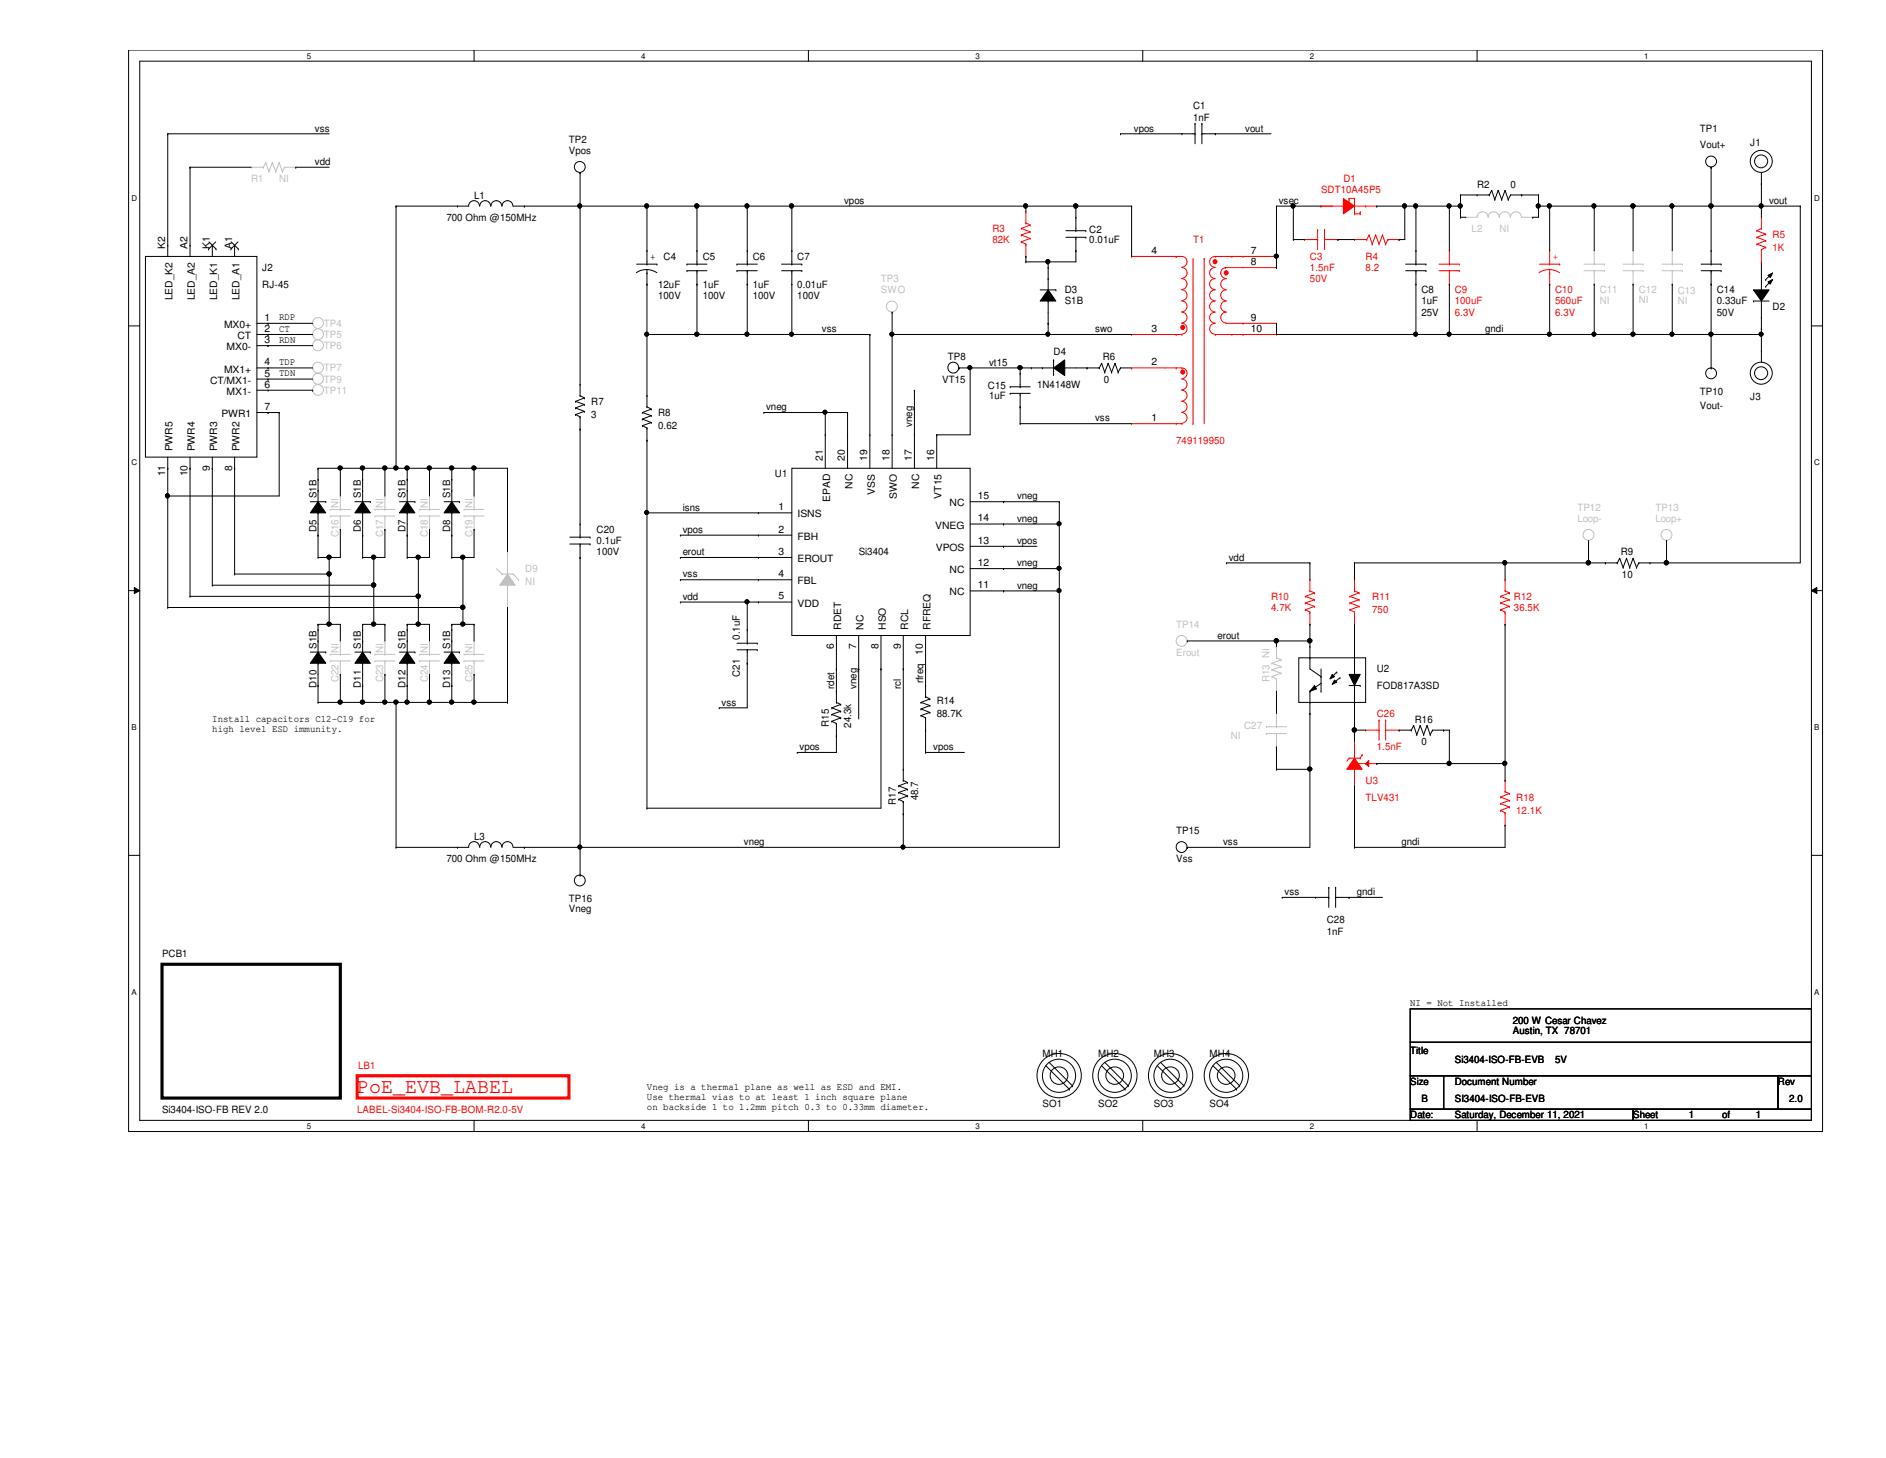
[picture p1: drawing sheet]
<svg xmlns="http://www.w3.org/2000/svg" width="279mm" height="216mm" viewBox="0 0 279 216" stroke-linecap="round" stroke-linejoin="round" font-family="sans-serif">
<defs><g id="words">
<text font-size="3.1" fill="#f00" x="52.9" y="161.8">PoE_EVB_LABEL</text>
<g font-size="1.5">
<text x="176.7" y="16.2">C1</text>
<text x="176.7" y="17.9">1nF</text>
<text x="46.7" y="19.5">vss</text>
<text x="84.3" y="21.2">TP2</text>
<text x="84.3" y="22.8">Vpos</text>
<text x="168" y="19.5">vpos</text>
<text x="184.5" y="19.5">vout</text>
<text x="251.8" y="19.5">TP1</text>
<text x="251.8" y="22">Vout+</text>
<text x="259.3" y="21.6">J1</text>
<text x="46.7" y="24.4">vdd</text>
<text x="70.2" y="29.4">L1</text>
<text x="218.8" y="27.8">R2</text>
<text x="223.8" y="27.8">0</text>
<text x="66.1" y="32.7">700 Ohm @150MHz</text>
<text x="125.1" y="30.2">vpos</text>
<text x="161.4" y="34.5">C2</text>
<text x="189.4" y="30.2">vsec</text>
<text x="262.1" y="30.2">vout</text>
<text x="24.5" y="36.8" transform="rotate(-90 24.5 36.8)">K2</text>
<text x="27.8" y="36.8" transform="rotate(-90 27.8 36.8)">A2</text>
<text x="31.1" y="36.8" transform="rotate(-90 31.1 36.8)">K1</text>
<text x="34.4" y="36.8" transform="rotate(-90 34.4 36.8)">A1</text>
<text x="38.9" y="40.1">J2</text>
<text x="96.3" y="38.5">+</text>
<text x="98.3" y="38.5">C4</text>
<text x="104.1" y="38.5">C5</text>
<text x="111.5" y="38.5">C6</text>
<text x="118.1" y="38.5">C7</text>
<text x="161.4" y="36">0.01uF</text>
<text x="170.6" y="37.6">4</text>
<text x="185.3" y="37.6">7</text>
<text x="185.3" y="39.2">8</text>
<text x="25.6" y="44.5" transform="rotate(-90 25.6 44.5)">LED_K2</text>
<text x="28.9" y="44.5" transform="rotate(-90 28.9 44.5)">LED_A2</text>
<text x="32.2" y="44.5" transform="rotate(-90 32.2 44.5)">LED_K1</text>
<text x="35.5" y="44.5" transform="rotate(-90 35.5 44.5)">LED_A1</text>
<text x="38.9" y="42.6">RJ-45</text>
<text x="39.2" y="47.5">1</text>
<text x="41.4" y="47.5">RDP</text>
<text x="97.5" y="42.6">12uF</text>
<text x="97.5" y="44.3">100V</text>
<text x="104.1" y="42.6">1uF</text>
<text x="104.1" y="44.3">100V</text>
<text x="111.5" y="42.6">1uF</text>
<text x="111.5" y="44.3">100V</text>
<text x="118.1" y="42.6">0.01uF</text>
<text x="118.1" y="44.3">100V</text>
<text x="157.7" y="43.4">D3</text>
<text x="157.7" y="45.1">S1B</text>
<text x="185.3" y="47.5">9</text>
<text x="210.6" y="43.4">C8</text>
<text x="210.6" y="45.1">1uF</text>
<text x="210.6" y="46.7">25V</text>
<text x="254.3" y="43.4">C14</text>
<text x="254.3" y="45.1">0.33uF</text>
<text x="254.3" y="46.7">50V</text>
<text x="262.6" y="45.9">D2</text>
<text x="33.2" y="48.6">MX0+</text>
<text x="33.6" y="51.9">MX0-</text>
<text x="35.2" y="50.2">CT</text>
<text x="39.2" y="49.1">2</text>
<text x="39.2" y="50.8">3</text>
<text x="41.4" y="49.1">CT</text>
<text x="41.4" y="50.8">RDN</text>
<text x="121.8" y="49.2">vss</text>
<text x="140.4" y="53.3">TP8</text>
<text x="156.1" y="52.5">D4</text>
<text x="162.2" y="49.2">swo</text>
<text x="163.4" y="53.3">R6</text>
<text x="170.6" y="49.1">3</text>
<text x="185.3" y="49.1">10</text>
<text x="220" y="49.2">gndi</text>
<text x="31.1" y="56.8">CT/MX1-</text>
<text x="33.2" y="55.2">MX1+</text>
<text x="33.6" y="58.5">MX1-</text>
<text x="39.2" y="55.8">5</text>
<text x="39.2" y="57.4">6</text>
<text x="39.2" y="54.1">4</text>
<text x="41.4" y="54.1">TDP</text>
<text x="41.4" y="55.7">TDN</text>
<text x="87.6" y="59.9">R7</text>
<text x="139.6" y="56.6">VT15</text>
<text x="146.3" y="57.6">C15</text>
<text x="146.5" y="54.1">vt15</text>
<text x="146.5" y="59.1">1uF</text>
<text x="153.6" y="57.5">1N4148W</text>
<text x="163.5" y="56.6">0</text>
<text x="170.6" y="54.1">2</text>
<text x="251.8" y="58.5">TP10</text>
<text x="259.3" y="59.3">J3</text>
<text x="32.8" y="61.8">PWR1</text>
<text x="39.2" y="60.7">7</text>
<text x="87.6" y="61.9">3</text>
<text x="97.5" y="61.6">R8</text>
<text x="97.5" y="63.6">0.62</text>
<text x="113.5" y="60.7">vneg</text>
<text x="135.1" y="63.2" transform="rotate(-90 135.1 63.2)">vneg</text>
<text x="162.2" y="62.4">vss</text>
<text x="170.6" y="62.4">1</text>
<text x="251.8" y="60.6">Vout-</text>
<text x="24.5" y="70.5" transform="rotate(-90 24.5 70.5)">11</text>
<text x="25.6" y="66.8" transform="rotate(-90 25.6 66.8)">PWR5</text>
<text x="27.8" y="70.5" transform="rotate(-90 27.8 70.5)">10</text>
<text x="28.9" y="66.8" transform="rotate(-90 28.9 66.8)">PWR4</text>
<text x="31.1" y="69.7" transform="rotate(-90 31.1 69.7)">9</text>
<text x="32.2" y="66.8" transform="rotate(-90 32.2 66.8)">PWR3</text>
<text x="34.4" y="69.7" transform="rotate(-90 34.4 69.7)">8</text>
<text x="35.5" y="66.8" transform="rotate(-90 35.5 66.8)">PWR2</text>
<text x="114.8" y="70.7">U1</text>
<text x="121.9" y="68.2" transform="rotate(-90 121.9 68.2)">21</text>
<text x="125.2" y="68.2" transform="rotate(-90 125.2 68.2)">20</text>
<text x="128.5" y="68.2" transform="rotate(-90 128.5 68.2)">19</text>
<text x="131.8" y="68.2" transform="rotate(-90 131.8 68.2)">18</text>
<text x="135.1" y="68.2" transform="rotate(-90 135.1 68.2)">17</text>
<text x="138.4" y="68.2" transform="rotate(-90 138.4 68.2)">16</text>
<text x="46.9" y="73.8" transform="rotate(-90 46.9 73.8)">S1B</text>
<text x="53.5" y="73.8" transform="rotate(-90 53.5 73.8)">S1B</text>
<text x="60.1" y="73.8" transform="rotate(-90 60.1 73.8)">S1B</text>
<text x="66.7" y="73.8" transform="rotate(-90 66.7 73.8)">S1B</text>
<text x="101.1" y="75.6">isns</text>
<text x="115.3" y="75.6">1</text>
<text x="118.2" y="76.6">ISNS</text>
<text x="123" y="74.3" transform="rotate(-90 123 74.3)">EPAD</text>
<text x="126.3" y="72.4" transform="rotate(-90 126.3 72.4)">NC</text>
<text x="129.6" y="73.2" transform="rotate(-90 129.6 73.2)">VSS</text>
<text x="132.9" y="73.8" transform="rotate(-90 132.9 73.8)">SWO</text>
<text x="136.2" y="72.4" transform="rotate(-90 136.2 72.4)">NC</text>
<text x="139.5" y="73.8" transform="rotate(-90 139.5 73.8)">VT15</text>
<text x="140.7" y="75">NC</text>
<text x="144.9" y="73.9">15</text>
<text x="144.9" y="77.2">14</text>
<text x="150.7" y="77.3">vneg</text>
<text x="150.7" y="74">vneg</text>
<text x="46.9" y="78.7" transform="rotate(-90 46.9 78.7)">D5</text>
<text x="53.5" y="78.7" transform="rotate(-90 53.5 78.7)">D6</text>
<text x="60.1" y="78.7" transform="rotate(-90 60.1 78.7)">D7</text>
<text x="66.7" y="78.7" transform="rotate(-90 66.7 78.7)">D8</text>
<text x="88.4" y="79">C20</text>
<text x="88.4" y="80.6">0.1uF</text>
<text x="88.4" y="82.3">100V</text>
<text x="101.1" y="78.9">vpos</text>
<text x="101.1" y="82.2">erout</text>
<text x="115.3" y="78.9">2</text>
<text x="115.3" y="82.2">3</text>
<text x="118.2" y="79.9">FBH</text>
<text x="118.2" y="83.2">EROUT</text>
<text x="127.2" y="82.3">Si3404</text>
<text x="138.6" y="78.3">VNEG</text>
<text x="138.6" y="81.6">VPOS</text>
<text x="144.9" y="83.8">12</text>
<text x="144.9" y="80.5">13</text>
<text x="150.7" y="83.9">vneg</text>
<text x="150.7" y="80.6">vpos</text>
<text x="182" y="83">vdd</text>
<text x="240.1" y="82.3">R9</text>
<text x="101.1" y="88.8">vdd</text>
<text x="101.1" y="85.5">vss</text>
<text x="115.3" y="85.5">4</text>
<text x="115.3" y="88.8">5</text>
<text x="118.2" y="86.5">FBL</text>
<text x="118.2" y="89.8">VDD</text>
<text x="140.7" y="88.2">NC</text>
<text x="140.7" y="84.9">NC</text>
<text x="144.9" y="87.1">11</text>
<text x="150.7" y="87.2">vneg</text>
<text x="240.3" y="85.6">10</text>
<text x="109.6" y="94.7" transform="rotate(-90 109.6 94.7)">0.1uF</text>
<text x="124.6" y="93.3" transform="rotate(-90 124.6 93.3)">RDET</text>
<text x="127.9" y="93.3" transform="rotate(-90 127.9 93.3)">NC</text>
<text x="131.2" y="93.3" transform="rotate(-90 131.2 93.3)">HSO</text>
<text x="134.5" y="93.3" transform="rotate(-90 134.5 93.3)">RCL</text>
<text x="137.8" y="93.3" transform="rotate(-90 137.8 93.3)">RFREQ</text>
<text x="180.4" y="94.6">erout</text>
<text x="46.9" y="101.9" transform="rotate(-90 46.9 101.9)">D10</text>
<text x="46.9" y="96.1" transform="rotate(-90 46.9 96.1)">S1B</text>
<text x="53.5" y="101.9" transform="rotate(-90 53.5 101.9)">D11</text>
<text x="53.5" y="96.1" transform="rotate(-90 53.5 96.1)">S1B</text>
<text x="60.1" y="101.9" transform="rotate(-90 60.1 101.9)">D12</text>
<text x="60.1" y="96.1" transform="rotate(-90 60.1 96.1)">S1B</text>
<text x="66.7" y="101.9" transform="rotate(-90 66.7 101.9)">D13</text>
<text x="66.7" y="96.1" transform="rotate(-90 66.7 96.1)">S1B</text>
<text x="109.6" y="100.2" transform="rotate(-90 109.6 100.2)">C21</text>
<text x="123.5" y="96.1" transform="rotate(-90 123.5 96.1)">6</text>
<text x="126.8" y="96.1" transform="rotate(-90 126.8 96.1)">7</text>
<text x="130.1" y="96.1" transform="rotate(-90 130.1 96.1)">8</text>
<text x="133.4" y="96.1" transform="rotate(-90 133.4 96.1)">9</text>
<text x="136.7" y="96.9" transform="rotate(-90 136.7 96.9)">10</text>
<text x="136.8" y="101.2" transform="rotate(-90 136.8 101.2)">rfreq</text>
<text x="204" y="99.6">U2</text>
<text x="31.5" y="106.9">Install capacitors C12-C19 for</text>
<text x="106.9" y="104.5">vss</text>
<text x="122.8" y="107.6" transform="rotate(-90 122.8 107.6)">R15</text>
<text x="123.6" y="102" transform="rotate(-90 123.6 102)">rdet</text>
<text x="126.1" y="107.8" transform="rotate(-90 126.1 107.8)">24.3k</text>
<text x="126.9" y="102" transform="rotate(-90 126.9 102)">vneg</text>
<text x="133.5" y="102" transform="rotate(-90 133.5 102)">rcl</text>
<text x="138.8" y="104.2">R14</text>
<text x="138.8" y="106.2">88.7K</text>
<text x="204" y="102.1">FOD817A3SD</text>
<text x="209.6" y="107">R16</text>
<text x="31.5" y="108.4">high level ESD immunity.</text>
<text x="118.4" y="111.1">vpos</text>
<text x="138.3" y="111.1">vpos</text>
<text x="210.6" y="110.3">0</text>
<text x="132.7" y="119.2" transform="rotate(-90 132.7 119.2)">R17</text>
<text x="136" y="118.5" transform="rotate(-90 136 118.5)">48.7</text>
<text x="70.2" y="124.3">L3</text>
<text x="110.2" y="125.1">vneg</text>
<text x="174.2" y="123.5">TP15</text>
<text x="181.2" y="125.1">vss</text>
<text x="207.6" y="125.1">gndi</text>
<text x="66.1" y="127.6">700 Ohm @150MHz</text>
<text x="174.2" y="127.6">Vss</text>
<text x="84.3" y="133.6">TP16</text>
<text x="84.3" y="135.1">Vneg</text>
<text x="190.3" y="132.5">vss</text>
<text x="196.6" y="136.7">C28</text>
<text x="201" y="132.5">gndi</text>
<text x="24" y="141.7">PCB1</text>
<text x="196.6" y="138.4">1nF</text>
<text x="208.9" y="149">NI = Not Installed</text>
<text x="224.1" y="151.6">200 W Cesar Chavez</text>
<text x="224.1" y="153.1">Austin, TX 78701</text>
<text x="95.8" y="161.4">Vneg is a thermal plane as well as ESD and EMI.</text>
<text x="154.4" y="156.5">MH1</text>
<text x="162.7" y="156.5">MH2</text>
<text x="170.9" y="156.5">MH3</text>
<text x="179.2" y="156.5">MH4</text>
<text x="208.9" y="156">Title</text>
<text x="208.9" y="160.7">Size</text>
<text x="215.5" y="160.7">Document Number</text>
<text x="215.5" y="157.4">Si3404-ISO-FB-EVB</text>
<text x="230.4" y="157.4">5V</text>
<text x="263.4" y="160.7">Rev</text>
<text x="24" y="164.8">Si3404-ISO-FB REV 2.0</text>
<text x="95.8" y="162.9">Use thermal vias to at least 1 inch square plane</text>
<text x="95.8" y="164.3">on backside 1 to 1.2mm pitch 0.3 to 0.33mm diameter.</text>
<text x="154.4" y="164">SO1</text>
<text x="162.7" y="164">SO2</text>
<text x="170.9" y="164">SO3</text>
<text x="179.2" y="164">SO4</text>
<text x="208.9" y="165.6">Date:</text>
<text x="210.6" y="163.2">B</text>
<text x="215.5" y="165.6">Saturday, December 11, 2021</text>
<text x="215.5" y="163.2">SI3404-ISO-FB-EVB</text>
<text x="241.9" y="165.6">Sheet</text>
<text x="250.2" y="165.6">1</text>
<text x="255.1" y="165.6">of</text>
<text x="260.1" y="165.6">1</text>
<text x="265" y="163.2">2.0</text>
</g>
<g font-size="1.5" fill="#c0c0c0">
<text x="37.2" y="26.9">R1</text>
<text x="41.4" y="26.9">NI</text>
<text x="218" y="34.4">L2</text>
<text x="222.1" y="34.4">NI</text>
<text x="130.5" y="41.8">TP3</text>
<text x="130.5" y="43.4">SWO</text>
<text x="237" y="43.4">C11</text>
<text x="237" y="45.1">NI</text>
<text x="242.8" y="43.4">C12</text>
<text x="242.8" y="44.9">NI</text>
<text x="248.5" y="43.6">C13</text>
<text x="248.5" y="45.1">NI</text>
<text x="48" y="48.4">TP4</text>
<text x="48" y="50">TP5</text>
<text x="48" y="51.7">TP6</text>
<text x="48" y="55">TP7</text>
<text x="48" y="56.6">TP9</text>
<text x="48" y="58.3">TP11</text>
<text x="50.2" y="75.3" transform="rotate(-90 50.2 75.3)">NI</text>
<text x="56.8" y="75.3" transform="rotate(-90 56.8 75.3)">NI</text>
<text x="63.4" y="75.3" transform="rotate(-90 63.4 75.3)">NI</text>
<text x="70" y="75.3" transform="rotate(-90 70 75.3)">NI</text>
<text x="233.7" y="75.6">TP12</text>
<text x="233.7" y="77.3">Loop-</text>
<text x="245.2" y="75.6">TP13</text>
<text x="245.2" y="77.3">Loop+</text>
<text x="50.2" y="79.5" transform="rotate(-90 50.2 79.5)">C16</text>
<text x="56.8" y="79.5" transform="rotate(-90 56.8 79.5)">C17</text>
<text x="63.4" y="79.5" transform="rotate(-90 63.4 79.5)">C18</text>
<text x="70" y="79.5" transform="rotate(-90 70 79.5)">C19</text>
<text x="77.8" y="84.7">D9</text>
<text x="77.8" y="86.7">NI</text>
<text x="174.2" y="93">TP14</text>
<text x="50.2" y="101" transform="rotate(-90 50.2 101)">C22</text>
<text x="50.2" y="96.7" transform="rotate(-90 50.2 96.7)">NI</text>
<text x="56.8" y="101" transform="rotate(-90 56.8 101)">C23</text>
<text x="56.8" y="96.7" transform="rotate(-90 56.8 96.7)">NI</text>
<text x="63.4" y="101" transform="rotate(-90 63.4 101)">C24</text>
<text x="63.4" y="96.7" transform="rotate(-90 63.4 96.7)">NI</text>
<text x="70" y="101" transform="rotate(-90 70 101)">C25</text>
<text x="70" y="96.7" transform="rotate(-90 70 96.7)">NI</text>
<text x="174.2" y="97.1">Erout</text>
<text x="188" y="101" transform="rotate(-90 188 101)">R13 NI</text>
<text x="184.3" y="108">C27</text>
<text x="182.3" y="109.5">NI</text>
</g>
<g font-size="1.5" fill="#f00">
<text x="195.7" y="28.6">SDT10A45P5</text>
<text x="199" y="26.9">D1</text>
<text x="147" y="34.4">R3</text>
<text x="262.6" y="35.2">R5</text>
<text x="147" y="36">82K</text>
<text x="176.7" y="36">T1</text>
<text x="194.1" y="38.5">C3</text>
<text x="194.1" y="40.1">1.5nF</text>
<text x="194.1" y="41.8">50V</text>
<text x="202.3" y="38.5">R4</text>
<text x="202.3" y="40.1">8.2</text>
<text x="230" y="38.5">+</text>
<text x="262.6" y="37.2">1K</text>
<text x="215.5" y="43.4">C9</text>
<text x="215.5" y="45.1">100uF</text>
<text x="215.5" y="46.7">6.3V</text>
<text x="230.4" y="43.4">C10</text>
<text x="230.4" y="45.1">560uF</text>
<text x="230.4" y="46.7">6.3V</text>
<text x="174.2" y="65.7">749119950</text>
<text x="188.3" y="88.9">R10</text>
<text x="203.3" y="88.9">R11</text>
<text x="224.3" y="88.9">R12</text>
<text x="188.3" y="90.5">4.7K</text>
<text x="203.3" y="90.8">750</text>
<text x="224.3" y="90.5">36.5K</text>
<text x="204" y="106.2">C26</text>
<text x="204" y="111.1">1.5nF</text>
<text x="202.3" y="116.1">U3</text>
<text x="202.3" y="118.6">TLV431</text>
<text x="224.6" y="118.6">R18</text>
<text x="224.6" y="120.5">12.1K</text>
<text x="53" y="158.3">LB1</text>
<text x="52.9" y="164.8">LABEL-Si3404-ISO-FB-BOM-R2.0-5V</text>
</g>
<g font-size="1.2">
<text x="45.5" y="8.7">5</text>
<text x="95" y="8.7">4</text>
<text x="144.5" y="8.7">3</text>
<text x="194.1" y="8.7">2</text>
<text x="243.6" y="8.7">1</text>
<text x="19.5" y="29.7">D</text>
<text x="268.8" y="29.7">D</text>
<text x="19.5" y="68.9">C</text>
<text x="268.8" y="68.9">C</text>
<text x="19.5" y="108.1">B</text>
<text x="268.8" y="108.1">B</text>
<text x="19.5" y="147.3">A</text>
<text x="268.8" y="147.3">A</text>
<text x="45.5" y="167.2">5</text>
<text x="95" y="167.2">4</text>
<text x="144.5" y="167.2">3</text>
<text x="194.1" y="167.2">2</text>
<text x="243.6" y="167.2">1</text>
</g>
</g></defs>
<path d="M19.1 7.4h250.9v160.2h-250.9zM20.7 9.1h247.7v156.8h-247.7z" fill="none" stroke="#000" stroke-width=".15"/>
<g fill="#fff">
<path d="M45.5 7.6h.6v1.3h-.6z"/>
<path d="M45.5 166.1h.6v1.3h-.6z"/>
</g>
<path d="M70.2 7.4v1.7M70.2 165.9v1.7" fill="none" stroke="#000" stroke-width=".15"/>
<g fill="#fff">
<path d="M95 7.6h.6v1.3h-.6z"/>
<path d="M95 166.1h.6v1.3h-.6z"/>
</g>
<path d="M119.8 7.4v1.7M119.8 165.9v1.7" fill="none" stroke="#000" stroke-width=".15"/>
<g fill="#fff">
<path d="M144.5 7.6h.6v1.3h-.6z"/>
<path d="M144.5 166.1h.6v1.3h-.6z"/>
</g>
<path d="M169.3 7.4v1.7M169.3 165.9v1.7" fill="none" stroke="#000" stroke-width=".15"/>
<g fill="#fff">
<path d="M194.1 7.6h.5v1.3h-.5z"/>
<path d="M194.1 166.1h.5v1.3h-.5z"/>
</g>
<path d="M218.8 7.4v1.7M218.8 165.9v1.7" fill="none" stroke="#000" stroke-width=".15"/>
<g fill="#fff">
<path d="M243.6 7.6h.6v1.3h-.6z"/>
<path d="M243.6 166.1h.6v1.3h-.6z"/>
<path d="M19.5 28.7h.8v1.3h-.8z"/>
<path d="M268.8 28.7h.8v1.3h-.8z"/>
<path d="M19.5 67.9h.8v1.3h-.8z"/>
<path d="M268.8 67.9h.8v1.3h-.8z"/>
</g>
<path d="M19.1 48.3h1.6M268.4 48.3h1.6" fill="none" stroke="#000" stroke-width=".15"/>
<g fill="#fff">
<path d="M19.5 107.1h.7v1.3h-.7z"/>
<path d="M268.8 107.1h.7v1.3h-.7z"/>
</g>
<path d="M19.1 87.5h1.6M19.9 87l.8 .5-.8 .4zM268.4 87.5l.8-.5v.9zM268.4 87.5h1.6" fill="none" stroke="#000" stroke-width=".15"/>
<path d="M19.9 87l.8 .5-.8 .4zM268.4 87.5l.8-.5v.9z" fill="#000"/>
<g fill="#fff">
<path d="M19.5 146.3h.7v1.3h-.7z"/>
<path d="M268.8 146.3h.7v1.3h-.7z"/>
</g>
<g fill="none" stroke="#000" stroke-width=".15">
<path d="M85.9 25.6h.1M109.2 39.1h.1M109.2 39.1h3M110.7 39.1h.1M110.7 37.1h.1M110.7 37.1v2M155.3 39.6h.1M155.3 39.6v3.3M208.2 39.1h3M209.8 39.1h.1M209.8 37.1h.1M209.8 37.1v2"/>
<path d="M211.2 39.1h.1M218.8 28.9h.1M218.8 28.9h1.8M220.6 28.9h.1M221 28.2h.1M221 28.2l-.4 .7M221 28.2l.4 1.3M221.4 29.5h.1M222 28.2h.1M222 28.2l-.6 1.3M222 28.2l.5 1.3M222.5 29.5h.1"/>
<path d="M223 28.2h.1M223 28.2l-.5 1.3M223 28.2l.4 1.3M223.4 29.5h.1M223.8 28.9h.1M223.8 28.9l-.4 .6M223.8 28.9h1.6M225.4 28.9h.1M252 39.1h3M253.5 39.1h.1M253.5 37.1h.1M253.5 24.8h.1"/>
<path d="M253.5 37.1v2M255 39.1h.1M260.9 38.8h.1M260.9 38.8v4.9M95.8 58.6h.1M95.8 58.6v1.6M109.2 40.1h.1M109.2 40.1h3M110.7 40.1h.1M110.7 42.1h.1M110.7 40.1v2M142.1 54.5h.1"/>
<path d="M149.6 58.3h.1M149.6 57.3h.1M149.6 58.3h3M149.6 57.3h3M151.1 57.3h.1M151.1 58.3h.1M151.1 55.3h.1M151.1 55.3v2M151.1 58.3v1.9M154.1 42.9h2.3M155.3 42.9l1.1 1.7h-2.3zM155.3 44.6h.1"/>
<path d="M155.3 41.3h.1M155.3 47.9h.1M155.3 44.6v3.3M156.4 42.9h.1M208.2 40.1h3M209.8 40.1h.1M209.8 42.1h.1M209.8 40.1v2M211.2 40.1h.1M252 40.1h3M253.5 40.1h.1M253.5 42.1h.1"/>
<path d="M253.5 54.5h.1M253.5 40.1v2M255 40.1h.1M259.8 42.9h2.3l-1.2 1.7zM259.8 44.6h.1M259.8 44.6h2.3M260.9 43.7h.1M260.9 47h.1M260.9 48.7h.1M260.9 44.6v4.1M261.6 42.4h.1M261.6 41.4h.1"/>
<path d="M261.9 41.7l.7-.3-.3 .7zM261.9 40.8l.7-.4-.3 .7zM262.6 41.4l-1 1M262.6 40.4l-1 1M65.8 74.3h2.3M66.9 74.3l1.2 1.6h-2.3zM66.9 75.9h.1M66.9 72.6h.1M66.9 79.2h.1M66.9 71h.1M66.9 71v3.3M66.9 75.9v3.3"/>
<path d="M68.1 74.3h.1M84.4 79.5h3M85.9 79.5h.1M85.9 77.6h.1M85.9 77.6v1.9M87.4 79.5h.1M95.2 63h.1M95.2 62.1h.1M95.2 61.1h.1M95.2 63l.6 .4M95.2 62.1l1.3 .5M95.2 61.1l1.3 .5"/>
<path d="M95.8 60.2h.1M95.8 63.4h.1M95.8 65.2h.1M95.8 60.2l.7 .4M95.8 63.4v1.8M96.5 62.6h.1M96.5 61.6h.1M96.5 60.6h.1M96.5 62.6l-1.3 .4M96.5 61.6l-1.3 .5M96.5 60.6l-1.3 .5M151.1 60.2h.1"/>
<path d="M46 96.6h2.3M47.1 96.6l1.2 1.6h-2.3zM47.1 98.2h.1M47.1 94.9h.1M47.1 93.3h.1M47.1 93.3v3.3M47.1 98.2v3.3M48.3 96.6h.1M52.6 96.6h2.3M53.7 96.6l1.2 1.6h-2.3zM53.7 98.2h.1M53.7 94.9h.1"/>
<path d="M53.7 93.3h.1M53.7 93.3v3.3M53.7 98.2v3.3M54.9 96.6h.1M59.2 96.6h2.3M60.3 96.6l1.2 1.6h-2.3zM60.3 98.2h.1M60.3 94.9h.1M60.3 93.3h.1M60.3 93.3v3.3M60.3 98.2v3.3M61.5 96.6h.1"/>
<path d="M84.4 80.6h3M85.9 80.6h.1M85.9 82.5h.1M85.9 80.6v1.9M87.4 80.6h.1M192.4 97.4h9.9v6.6h-9.9zM194.1 97.4h.1M194.1 95.8h.1M194.1 95.8v3.3l1.6 1.1M195.7 99.1v3.3M197.4 99.9l.3 .3-.7 .3zM198 99.5h.1"/>
<path d="M198 99.5l-.6 .7M199.9 99.9h1.6l-.8 1.6zM200.7 99.9h.1M200.7 97.4h.1M200.7 95.8h.1M200.7 95.8v4.1M47.1 101.5h.1M53.7 101.5h.1M60.3 101.5h.1M194.1 102.4h.1M194.1 104h.1M194.1 105.7h.1"/>
<path d="M194.1 102.4v3.3M194.7 101.5l.3 .5-.9 .4zM195.7 102.4h.1M195.7 100.2h.1M195.7 101.2l-1.6 1.2M197.7 100.7l.3 .3-.6 .3zM198.5 100.4h.1M198.5 100.4l-.8 .6M199.9 101.5h1.6M200.7 102.4h.1M200.7 104h.1M200.7 105.7h.1"/>
<path d="M200.7 101.5v4.2M201.5 101.5h.1M19.1 126.7h1.6M85.9 129.6h.1M175.9 125.5h.1M194.9 132.9h.1M194.9 132.9h2M196.9 132.9h.1M196.9 131.4h.1M196.9 131.4v3M197.9 131.4h.1M197.9 132.9h.1"/>
<path d="M197.9 132.9h2M197.9 131.4v3M199.9 132.9h.1M268.4 126.7h1.6M154.9 157.8l3.5 3.5M155.4 157.3l3.5 3.5M171.5 157.8l3.4 3.5M171.9 157.3l3.5 3.5M179.7 157.8l3.5 3.5M180.2 157.3l3.4 3.5M208.9 149.4h59.5v4.9h-59.5zM208.9 154.3h59.5v5h-59.5z"/>
<path d="M208.9 159.3h5v5h-5zM213.9 159.3h49.5v5h-49.5zM263.4 159.3h5v5h-5zM158.4 161.3h.1M158.9 160.8h.1M174.9 161.3h.1M175.4 160.8h.1M183.2 161.3h.1M183.6 160.8h.1M208.9 164.3h33v1.6h-33zM241.9 164.3h26.5v1.6h-26.5z"/>
<circle cx="85.9" cy="24.7" r=".81"/>
<circle cx="253.5" cy="23.9" r=".81"/>
<circle cx="141.2" cy="54.4" r=".81"/>
<circle cx="253.5" cy="55.3" r=".81"/>
<circle cx="85.9" cy="130.4" r=".81"/>
<circle cx="175" cy="125.4" r=".81"/>
<circle cx="156.9" cy="159.3" r="2.46"/>
<circle cx="156.9" cy="159.3" r="1.31"/>
<circle cx="156.9" cy="159.3" r="3.3"/>
<circle cx="165.1" cy="159.3" r="1.31"/>
<circle cx="165.2" cy="159.3" r="3.3"/>
<circle cx="173.4" cy="159.3" r="2.46"/>
<circle cx="181.6" cy="159.3" r="2.46"/>
</g>
<g fill="#000">
<path d="M194.7 101.5l.3 .5-.9 .4z"/>
<path d="M155.3 42.9l1.1 1.7h-2.3z" fill-rule="evenodd"/>
<path d="M259.8 42.9h2.3l-1.2 1.7z" fill-rule="evenodd"/>
<path d="M261.9 41.7l.7-.3-.3 .7z" fill-rule="evenodd"/>
<path d="M261.9 40.8l.7-.4-.3 .7z" fill-rule="evenodd"/>
<path d="M66.9 74.3l1.2 1.6h-2.3z" fill-rule="evenodd"/>
<path d="M47.1 96.6l1.2 1.6h-2.3z" fill-rule="evenodd"/>
<path d="M53.7 96.6l1.2 1.6h-2.3z" fill-rule="evenodd"/>
<path d="M60.3 96.6l1.2 1.6h-2.3z" fill-rule="evenodd"/>
<path d="M197.4 99.9l.3 .3-.7 .3z" fill-rule="evenodd"/>
<path d="M197.7 100.7l.3 .3-.6 .3z" fill-rule="evenodd"/>
<path d="M199.9 99.9h1.6l-.8 1.6z" fill-rule="evenodd"/>
</g>
<g fill="none" stroke="#c0c0c0" stroke-width=".15">
<path d="M37.2 24.8h.1M37.2 24.8h1.8M39 24.8h.1M39.4 24.1h.1M39.4 24.1l-.4 .7M39.4 24.1l.4 1.3M39.8 25.4h.1M40.3 24.1h.1M40.3 24.1l-.5 1.3M40.3 24.1l.6 1.3M40.9 25.4h.1M41.4 24.1h.1"/>
<path d="M41.4 24.1l-.5 1.3M41.4 24.1l.4 1.3M41.8 25.4h.1M42.2 24.8h.1M42.2 24.8l-.4 .6M42.2 24.8h1.6M43.8 24.8h.1M234.7 39.1h3M236.2 39.1h.1M236.2 37.1h.1M236.2 37.1v2M237.7 39.1h.1"/>
<path d="M240.5 39.1h2.9M241.9 39.1h.1M241.9 37.1h.1M241.9 37.1v2M243.4 39.1h.1M46.3 54.5h.1M46.3 47.9h.1M46.3 56.1h.1M234.7 40.1h3M236.2 40.1h.1M236.2 42.1h.1M236.2 40.1v2"/>
<path d="M237.7 40.1h.1M240.5 40.1h2.9M241.9 40.1h.1M241.9 42.1h.1M241.9 40.1v2M243.4 40.1h.1M55.5 75.4h.1M55.5 76.4h.1M55.5 75.4h3M55.5 76.4h3M57 76.4h.1M57 75.4h.1"/>
<path d="M57 78.4h.1M57 73.4h.1M57 73.4v2M57 76.4v2M55.5 96.9h.1M55.5 97.9h.1M55.5 96.9h3M55.5 97.9h3M57 97.9h.1M57 96.9h.1M57 99.9h.1M57 94.9h.1"/>
<path d="M57 94.9v2M57 97.9v2M175.9 94.9h.1M246.9 80.1h.1M187.6 108.6h.1M187.6 107.6h.1M187.6 108.6h3M187.6 107.6h3M189.1 107.6h.1M189.1 108.6h.1M189.1 105.7h.1M189.1 110.6h.1"/>
<path d="M189.1 105.7v1.9M189.1 108.6v2"/>
<circle cx="47.1" cy="47.8" r=".81"/>
<circle cx="47.1" cy="56.1" r=".81"/>
<circle cx="47.1" cy="54.4" r=".81"/>
<circle cx="246.9" cy="79.2" r=".81"/>
<circle cx="175" cy="94.9" r=".81"/>
</g>
<path d="M52.9 159.3h31.4v3.3h-31.4z" fill="none" stroke="#f00" stroke-width=".47"/>
<g fill="none" stroke="#f00" stroke-width=".15">
<path d="M151.3 35.8h.1M151.3 34.8h.1M151.3 33.8h.1M151.3 35.8l.7 .4M151.3 34.8l1.3 .5M151.3 33.8l1.3 .5M152 33h.1M152 36.2h.1M152 38h.1M152 31.4h.1M152 33l.6 .3M152 31.4v1.6"/>
<path d="M152 36.2v1.8M152.6 35.3h.1M152.6 34.3h.1M152.6 33.3h.1M152.6 35.3l-1.3 .5M152.6 34.3l-1.3 .5M152.6 33.3l-1.3 .5M193.3 35.5h.1M193.3 35.5h1.9M195.2 35.5h.1M195.2 34h.1M195.2 34v3"/>
<path d="M196.2 34h.1M196.2 35.5h.1M196.2 35.5h2M196.2 34v3M197.4 30.5h1.6M198.2 35.5h.1M199 30.5h.1M199.9 29.4h.1M199.9 29.4h.8v2.3M200.7 35.5h.1M200.7 31.7h.1M200.7 35.5h1.8"/>
<path d="M200.7 30.5h1.6M200.7 31.7h.8M201.5 31.7h.1M202.3 30.5h.1M202.5 35.5h.1M202.8 34.8h.1M202.8 34.8l-.3 .7M202.8 34.8l.5 1.4M203.3 36.2h.1M203.8 34.8h.1M203.8 34.8l-.5 1.4M203.8 34.8l.5 1.4"/>
<path d="M204.3 36.2h.1M204.8 34.8h.1M204.8 34.8l-.5 1.4M204.8 34.8l.5 1.4M205.3 36.2h.1M205.6 35.5h.1M205.6 35.5l-.3 .7M205.6 35.5h1.7M207.3 35.5h.1M213.2 39.1h3M214.7 39.1h.1M214.7 37.1h.1"/>
<path d="M214.7 37.1v2M216.2 39.1h.1M260.3 36.2h.1M260.3 35.1h.1M260.3 34.2h.1M260.3 36.2l1.3 .4M260.3 35.1l1.3 .5M260.3 34.2l1.3 .5M260.9 33.8h.1M260.9 37h.1M260.9 38.8h.1M260.9 32.2h.1"/>
<path d="M260.9 33.8l-.6 .4M260.9 32.2v1.6M260.9 37v1.8M261.6 36.6h.1M261.6 35.6h.1M261.6 34.7h.1M261.6 36.6l-.7 .4M261.6 35.6l-1.3 .6M261.6 34.7l-1.3 .4M213.2 40.1h3M214.7 40.1h.1M214.7 42.1h.1"/>
<path d="M214.7 40.1v2M216.2 40.1h.1M193.4 90.3h.1M193.4 89.3h.1M193.4 88.3h.1M193.4 90.3l.7 .3M193.4 89.3l1.3 .5M193.4 88.3l1.3 .5M194.1 87.5h.1M194.1 90.6h.1M194.1 92.5h.1M194.1 85.9h.1"/>
<path d="M194.1 87.5l.6 .3M194.1 85.9v1.6M194.1 90.6v1.9M194.7 89.8h.1M194.7 88.8h.1M194.7 87.8h.1M194.7 89.8l-1.3 .5M194.7 88.8l-1.3 .5M194.7 87.8l-1.3 .5M200 90.3h.1M200 89.3h.1M200 88.3h.1"/>
<path d="M200 90.3l.7 .3M200 89.3l1.3 .5M200 88.3l1.3 .5M200.7 87.5h.1M200.7 90.6h.1M200.7 92.5h.1M200.7 85.9h.1M200.7 87.5l.6 .3M200.7 85.9v1.6M200.7 90.6v1.9M201.3 89.8h.1M201.3 88.8h.1"/>
<path d="M201.3 87.8h.1M201.3 89.8l-1.3 .5M201.3 88.8l-1.3 .5M201.3 87.8l-1.3 .5M202.3 108.1h.1M202.3 108.1h2M204.3 108.1h.1M204.3 106.6h.1M204.3 106.6v3M205.3 106.6h.1M205.3 108.1h.1M205.3 108.1h2"/>
<path d="M205.3 106.6v3M207.3 108.1h.1M222.3 119h.1M222.3 118h.1M222.3 119l1.3 .5M222.3 118l1.3 .5M223 117.2h.1M223 115.6h.1M223 117.2l.6 .3M223 115.6v1.6M223.6 119.5h.1M223.6 118.5h.1"/>
<path d="M223.6 117.5h.1M223.6 119.5l-1.3 .5M223.6 118.5l-1.3 .5M223.6 117.5l-1.3 .5M222.3 120h.1M222.3 120l.7 .4M223 120.4h.1M223 122.2h.1M223 120.4v1.8"/>
</g>
<path d="M199 29.4l1.7 1.1-1.7 1.2z" fill-rule="evenodd" fill="#f00"/>
<path d="M195.7 30.5h.1M195.7 30.5h1.7M199 29.4l1.7 1.1-1.7 1.2zM199.9 29.7h.1M199.9 29.4v.3M201.5 31.4h.1M201.5 31.4v.3M202.3 30.5h1.7M204 30.5h.1" fill="none" stroke="#f00" stroke-width=".15"/>
<g fill="none" stroke="#000" stroke-width=".15">
<circle cx="173.4" cy="159.3" r="1.31"/>
<circle cx="173.4" cy="159.3" r="3.3"/>
</g>
<path d="M74.4 85h1.6M75.2 86.7h.1M75.2 83.4h.1M75.2 83.4v1.6M75.2 86.7v1.6M76 85h.1" fill="none" stroke="#c0c0c0" stroke-width=".15"/>
<path d="M75.2 85l1.1 1.7h-2.3z" fill-rule="evenodd" fill="#c0c0c0"/>
<g fill="none" stroke="#c0c0c0" stroke-width=".15">
<path d="M217.2 32.2h1.6a.8 .8 0 0 1 .8-.8 .8 .8 0 0 1 .8 .8M217.2 32.2h.1M220.5 32.2a.8 .8 0 0 1 .8-.8 .8 .8 0 0 1 .8 .8M222.1 32.2a.8 .8 0 0 1 .8-.8 .8 .8 0 0 1 .8 .8M223.8 32.2a.8 .8 0 0 1 .8-.8 .8 .8 0 0 1 .8 .8M225.4 32.2h1.7M227.1 32.2h.1M246.2 39.1h3M247.7 39.1h.1M247.7 37.1h.1M247.7 37.1v2M249.2 39.1h.1"/>
<path d="M46.3 57.8h.1M46.3 49.5h.1M132.2 46.2h.1M246.2 40.1h3M247.7 40.1h.1M247.7 42.1h.1M247.7 40.1v2M249.2 40.1h.1M62.1 75.4h.1M62.1 76.4h.1M62.1 75.4h3M62.1 76.4h3"/>
<path d="M63.6 76.4h.1M63.6 75.4h.1M63.6 78.4h.1M63.6 73.4h.1M63.6 73.4v2M63.6 76.4v2M68.7 75.4h.1M68.7 76.4h.1M68.7 75.4h3M68.7 76.4h3M70.2 76.4h.1M70.2 75.4h.1"/>
<path d="M70.2 78.4h.1M70.2 73.4h.1M70.2 73.4v2M70.2 76.4v2M48.9 96.9h.1M48.9 97.9h.1M48.9 96.9h3M48.9 97.9h3M50.4 97.9h.1M50.4 96.9h.1M50.4 99.9h.1M50.4 94.9h.1"/>
<path d="M50.4 94.9v2M50.4 97.9v2M68.7 96.9h.1M68.7 97.9h.1M68.7 96.9h3M68.7 97.9h3M70.2 97.9h.1M70.2 96.9h.1M70.2 99.9h.1M70.2 94.9h.1M70.2 94.9v2M70.2 97.9v2"/>
<path d="M73.5 84.2l.9 .8M74.4 85h.1M75.2 85l1.1 1.7h-2.3zM75.2 90h.1M75.2 81.7h.1M75.2 81.7v1.7M75.2 88.3v1.7M76 85l.8 .9M76.8 85.9h.1M235.3 80.1h.1"/>
<circle cx="47.1" cy="57.7" r=".81"/>
<circle cx="47.1" cy="49.5" r=".81"/>
<circle cx="132.1" cy="45.4" r=".81"/>
<circle cx="235.3" cy="79.2" r=".81"/>
</g>
<g fill="none" stroke="#000" stroke-width=".15">
<path d="M175.1 19.8h.1M175.1 19.8h1.9M177 19.8h.1M177 18.3h.1M177 18.3v3M178.1 18.3h.1M178.1 19.8h.1M178.1 19.8h1.9M178.1 18.3v3M180 19.8h.1M67.8 30.5h1.6a.8 .8 0 0 1 .8-.8 .8 .8 0 0 1 .8 .8M67.8 30.5h.1"/>
<path d="M71.1 30.5a.8 .8 0 0 1 .8-.8 .8 .8 0 0 1 .8 .8M72.7 30.5a.8 .8 0 0 1 .8-.8 .8 .8 0 0 1 .8 .8M74.4 30.5a.8 .8 0 0 1 .8-.8 .8 .8 0 0 1 .8 .8M76 30.5h1.7M77.7 30.5h.1M115.8 39.1h3M117.3 39.1h.1M117.3 37.1h.1M117.3 37.1v2M118.8 39.1h.1M157.9 35.1h3M157.9 34.2h3"/>
<path d="M159.4 34.2h.1M159.4 35.1h.1M159.4 32.2h.1M159.4 37.1h.1M159.4 32.2v2M159.4 35.1v2M160.9 35.1h.1M160.9 34.2h.1M260.9 27.2h.1M260.9 25.6v1.6M85.3 59.4h.1M85.3 59.4l1.3 .5"/>
<path d="M85.9 58.6h.1M85.9 56.9h.1M85.9 58.6l.7 .3M85.9 56.9v1.7M86.6 59.9h.1M86.6 58.9h.1M86.6 59.9l-1.3 .5M86.6 58.9l-1.3 .5M115.8 40.1h3M117.3 40.1h.1M117.3 42.1h.1M117.3 40.1v2"/>
<path d="M118.8 40.1h.1M152.8 54.5h.1M152.8 54.5h3.3M154.4 54.5h.1M156.1 54.5l1.6-1.2v2.3zM156.1 53.3h.1M156.1 53.3v2.3M157.7 54.5h.1M157.7 54.5h5.2M161 54.5h.1M162.9 54.5h.1M163.2 53.8h.1"/>
<path d="M163.2 53.8l-.3 .7M163.2 53.8l.5 1.3M163.7 55.1h.1M164.2 53.8h.1M164.2 53.8l-.5 1.3M164.2 53.8l.5 1.3M164.7 55.1h.1M165.2 53.8h.1M165.2 53.8l-.5 1.3M165.2 53.8l.5 1.3M165.7 55.1h.1M166 54.5h.1"/>
<path d="M166 54.5h1.6M166 54.5l-.3 .6M167.6 54.5h.1M260.9 52h.1M260.9 52v1.6M46 74.3h2.3M47.1 74.3l1.2 1.6h-2.3zM47.1 75.9h.1M47.1 72.6h.1M47.1 79.2h.1M47.1 71h.1M47.1 71v3.3"/>
<path d="M47.1 75.9v3.3M48.3 74.3h.1M52.6 74.3h2.3M53.7 74.3l1.2 1.6h-2.3zM53.7 75.9h.1M53.7 72.6h.1M53.7 79.2h.1M53.7 71h.1M53.7 71v3.3M53.7 75.9v3.3M54.9 74.3h.1M85.3 61.4h.1"/>
<path d="M85.3 60.4h.1M85.3 61.4l.6 .3M85.3 60.4l1.3 .5M85.9 61.7h.1M85.9 63.5h.1M85.9 61.7v1.8M86.6 60.9h.1M86.6 60.9l-1.3 .5M112.4 75.9h.1M112.4 79.2h.1M112.4 75.9h4.9M112.4 79.2h4.9"/>
<path d="M117.3 69.3h26.4v24.8h-26.4zM122.3 64.4h.1M122.3 64.4v4.9M125.6 64.4h.1M125.6 64.4v4.9M128.9 64.4h.1M128.9 64.4v4.9M132.2 64.4h.1M132.2 64.4v4.9M135.5 64.4h.1M135.5 64.4v4.9M138.8 64.4h.1"/>
<path d="M138.8 64.4v4.9M143.7 74.3h5M143.7 77.6h5M148.7 77.6h.1M148.7 74.3h.1M65.8 96.6h2.3M66.9 96.6l1.2 1.6h-2.3zM66.9 98.2h.1M66.9 94.9h.1M66.9 93.3h.1M66.9 93.3v3.3M66.9 98.2v3.3"/>
<path d="M68.1 96.6h.1M112.4 82.5h.1M112.4 85.9h.1M112.4 89.2h.1M112.4 82.5h4.9M112.4 85.9h4.9M112.4 89.2h4.9M123.9 99.1h.1M123.9 94.1v5M127.2 99.1h.1M127.2 94.1v5M130.5 99.1h.1"/>
<path d="M130.5 94.1v5M133.8 99.1h.1M133.8 94.1v5M137.1 99.1h.1M137.1 94.1v5M143.7 87.5h5M143.7 84.2h5M143.7 80.9h5M148.7 87.5h.1M148.7 84.2h.1M148.7 80.9h.1M237.8 83.4h.1"/>
<path d="M237.8 83.4h1.8M239.6 83.4h.1M239.9 82.7h.1M239.9 82.7l-.3 .7M239.9 82.7l.6 1.3M240.5 84h.1M241 82.7h.1M241 82.7l-.5 1.3M241 82.7l.4 1.3M241.4 84h.1M241.9 82.7h.1M241.9 82.7l-.5 1.3"/>
<path d="M241.9 82.7l.5 1.3M242.4 84h.1M242.8 83.4h.1M242.8 83.4l-.4 .6M242.8 83.4h1.6M244.4 83.4h.1M66.9 101.5h.1M123.2 106.8h.1M123.2 105.8h.1M123.2 104.8h.1M123.2 106.8l.7 .3M123.2 105.8l1.3 .5"/>
<path d="M123.2 104.8l1.3 .5M123.9 104h.1M123.9 107.1h.1M123.9 109h.1M123.9 102.4h.1M123.9 102.4v1.6M123.9 107.1v1.9M123.9 104l.6 .3M124.5 106.3h.1M124.5 105.3h.1M124.5 104.3h.1M124.5 106.3l-1.3 .5"/>
<path d="M124.5 105.3l-1.3 .5M124.5 104.3l-1.3 .5M133.1 118.4h.1M133.1 117.3h.1M133.1 116.4h.1M133.1 118.4l.7 .3M133.1 117.3l1.4 .6M133.1 116.4l1.4 .5M133.8 115.6h.1M133.8 118.7h.1M133.8 113.9h.1M133.8 113.9v1.7"/>
<path d="M133.8 118.7v1.8M133.8 115.6l.7 .3M134.5 117.9h.1M134.5 116.9h.1M134.5 115.9h.1M134.5 117.9l-1.4 .5M134.5 116.9l-1.4 .4M134.5 115.9l-1.4 .5M207.3 108.1h.1M207.3 108.1h1.8M209.1 108.1h.1M209.4 107.4h.1"/>
<path d="M209.4 107.4l-.3 .7M209.4 107.4l.5 1.4M209.9 108.8h.1M210.4 107.4h.1M210.4 107.4l-.5 1.4M210.4 107.4l.5 1.4M210.9 108.8h.1M211.4 107.4h.1M211.4 107.4l-.5 1.4M211.4 107.4l.5 1.4M211.9 108.8h.1M212.2 108.1h.1"/>
<path d="M212.2 108.1l-.3 .7M212.2 108.1h1.7M213.9 108.1h.1M67.8 125.5h.1M71 125.4a.81 .81 0 0 0-.8-.8 .81 .81 0 0 0-.8 .9h-1.6M72.7 125.4a.81 .81 0 0 0-.8-.8 .81 .81 0 0 0-.8 .9M74.3 125.4a.81 .81 0 0 0-.8-.8 .81 .81 0 0 0-.8 .9M76 125.4a.81 .81 0 0 0-.8-.8 .81 .81 0 0 0-.8 .9M76 125.5h1.7M77.7 125.5h.1M133.8 120.5h.1"/>
<circle cx="260.9" cy="23.9" r=".96"/>
<circle cx="260.9" cy="23.9" r="1.63"/>
<circle cx="260.9" cy="55.3" r=".96"/>
<circle cx="260.9" cy="55.3" r="1.63"/>
<circle cx="181.7" cy="159.3" r="1.31"/>
<circle cx="181.7" cy="159.3" r="3.3"/>
</g>
<g fill="#000">
<path d="M156.1 54.5l1.6-1.2v2.3z" fill-rule="evenodd"/>
<path d="M47.1 74.3l1.2 1.6h-2.3z" fill-rule="evenodd"/>
<path d="M53.7 74.3l1.2 1.6h-2.3z" fill-rule="evenodd"/>
<path d="M66.9 96.6l1.2 1.6h-2.3z" fill-rule="evenodd"/>
</g>
<path d="M24 142.8h26.4v19.8h-26.4z" fill="none" stroke="#000" stroke-width=".47"/>
<g fill="none" stroke="#f00" stroke-width=".15">
<path d="M172.6 38h2.5a.8 .8 0 0 1 .8 .8 .8 .8 0 0 1-.9 .8M174.2 38h.1M175.1 39.6a.8 .8 0 0 1 .8 .8 .8 .8 0 0 1-.9 .8M176.7 38.3v24.4M178.4 38.3h.1M178.4 38.3v24.4M180 38h.1M180 38a.81 .81 0 0 0-.8 .8 .81 .81 0 0 0 .8 .8M180 39.6a.81 .81 0 0 0-.8 .8 .81 .81 0 0 0 .8 .8M180 38h4.2M181.5 39.6h.1M181.5 39.6h2.7"/>
<path d="M181.7 39.6a.81 .81 0 0 0-.9 .8 .81 .81 0 0 0 .9 .8M182.5 38h.1M184.2 38h.1M172.6 49.5h2.5M172.6 54.5h1.6M174.2 54.5h.1M174.2 49.5h.1M175.1 54.5a.8 .8 0 0 1 .8 .8 .8 .8 0 0 1-.9 .8M175.1 56.1a.8 .8 0 0 1 .8 .9 .8 .8 0 0 1-.9 .7M175.1 57.8a.8 .8 0 0 1 .8 .8 .8 .8 0 0 1-.9 .8M175.1 59.4a.8 .8 0 0 1 .8 .9 .8 .8 0 0 1-.9 .7M175.1 42.9a.8 .8 0 0 1 .8 .9 .8 .8 0 0 1-.9 .7"/>
<path d="M175.1 44.6a.8 .8 0 0 1 .8 .8 .8 .8 0 0 1-.9 .8M175.1 46.2a.8 .8 0 0 1 .8 .9 .8 .8 0 0 1-.9 .7M175.1 41.3a.8 .8 0 0 1 .8 .8 .8 .8 0 0 1-.9 .8M175.1 47.9a.8 .8 0 0 1 .8 .8 .8 .8 0 0 1-.9 .8M175.1 49.5h.1M180 41.3a.81 .81 0 0 0-.8 .8 .81 .81 0 0 0 .8 .8M180 49.5h.1M180 42.9a.81 .81 0 0 0-.8 .8 .81 .81 0 0 0 .8 .8M180 44.6a.81 .81 0 0 0-.8 .8 .81 .81 0 0 0 .8 .8M180 46.2a.81 .81 0 0 0-.8 .8 .81 .81 0 0 0 .8 .8M180 47.9a.81 .81 0 0 0-.8 .8 .81 .81 0 0 0 .8 .8M180 49.5h4.2"/>
<path d="M181.5 47.9h2.7M181.7 42.9a.81 .81 0 0 0-.9 .8 .81 .81 0 0 0 .9 .8M181.7 44.6a.81 .81 0 0 0-.9 .8 .81 .81 0 0 0 .9 .8M181.7 41.3a.81 .81 0 0 0-.9 .8 .81 .81 0 0 0 .9 .8M181.7 46.2a.81 .81 0 0 0-.9 .8 .81 .81 0 0 0 .9 .8M182.5 49.5h.1M184.2 47.9h.1M184.2 49.5h.1M172.6 62.7h2.5M174.2 62.7h.1M175.1 62.7h.1M175.1 61.1a.8 .8 0 0 1 .8 .8 .8 .8 0 0 1-.9 .8"/>
<path d="M176.7 62.7h.1"/>
</g>
<circle cx="175.2" cy="48.5" r=".31" fill="#f00"/>
<circle cx="175.2" cy="48.5" r=".31" fill="none" stroke="#f00" stroke-width=".15"/>
<circle cx="181.6" cy="40.4" r=".31" fill="#f00"/>
<circle cx="181.6" cy="40.4" r=".31" fill="none" stroke="#f00" stroke-width=".15"/>
<circle cx="180" cy="38.8" r=".31" fill="#f00"/>
<circle cx="180" cy="38.8" r=".31" fill="none" stroke="#f00" stroke-width=".15"/>
<circle cx="175.2" cy="55.1" r=".31" fill="#f00"/>
<g fill="none" stroke="#f00" stroke-width=".15">
<path d="M167.6 38h.1M167.6 38h5M184.2 38h4.9M184.2 39.6h4.9M189.1 38h.1M189.1 39.6h.1M167.6 54.5h.1M167.6 49.5h.1M167.6 54.5h5M167.6 49.5h5M174.2 54.5h.9M175.1 54.5h.1"/>
<path d="M184.2 47.9h4.9M184.2 49.5h4.9M189.1 47.9h.1M189.1 49.5h.1M167.6 62.7h.1M167.6 62.7h5M199.9 112.3h.1M199.9 112.3l-.4 .4M199.9 112.3h1.6M200.7 113.1h.1M200.7 111.4h.1M200.7 111.4v3.3"/>
<path d="M200.7 113.1h1.6M201.5 112.3h.1M201.8 111.8h.1M201.8 111.8l-.3 .5M202.3 113.1h.1"/>
<circle cx="175.2" cy="55.1" r=".31"/>
</g>
<g fill="none" stroke="#000" stroke-width=".15">
<path d="M101.8 39.1h.1M101.8 39.1h2.9M103.3 39.1h.1M103.3 37.1h.1M103.3 37.1v2M101.8 40.1h.1M101.8 40.1h2.9M103.3 40.1h.1M103.3 42.1h.1M103.3 40.1v2M59.2 74.3h2.3M60.3 74.3l1.2 1.6h-2.3z"/>
<path d="M60.3 75.9h.1M60.3 72.6h.1M60.3 79.2h.1M60.3 71h.1M60.3 71v3.3M60.3 75.9v3.3M61.5 74.3h.1M109.2 96.2h3M109.2 95.2h3M110.7 95.2h.1M110.7 96.2h.1M110.7 93.3h.1"/>
<path d="M110.7 98.2h.1M110.7 93.3v1.9M110.7 96.2v2M112.2 96.2h.1M112.2 95.2h.1M136.4 106h.1M136.4 105h.1M136.4 104h.1M136.4 106l.7 .3M136.4 105l1.4 .5M136.4 104l1.4 .5M137.1 103.2h.1"/>
<path d="M137.1 106.3h.1M137.1 108.1h.1M137.1 101.5h.1M137.1 103.2l.7 .3M137.1 101.5v1.7M137.1 106.3v1.8M137.8 105.5h.1M137.8 104.5h.1M137.8 103.5h.1M137.8 105.5l-1.4 .5M137.8 104.5l-1.4 .5M137.8 103.5l-1.4 .5"/>
</g>
<g fill="none" stroke="#c0c0c0" stroke-width=".15">
<path d="M48.9 75.4h.1M48.9 76.4h.1M48.9 75.4h3M48.9 76.4h3M50.4 76.4h.1M50.4 75.4h.1M50.4 78.4h.1M50.4 73.4h.1M50.4 73.4v2M50.4 76.4v2M62.1 96.9h.1M62.1 97.9h.1"/>
<path d="M62.1 96.9h3M62.1 97.9h3M63.6 97.9h.1M63.6 96.9h.1M63.6 99.9h.1M63.6 94.9h.1M63.6 94.9v2M63.6 97.9v2M188.4 99.2h.1M188.4 98.2h.1M188.4 99.2l1.4 .5M188.4 98.2l1.4 .5"/>
<path d="M189.1 97.4h.1M189.1 95.8h.1M189.1 97.4l.7 .3M189.1 95.8v1.6M189.8 99.7h.1M189.8 98.7h.1M189.8 97.7h.1M189.8 99.7l-1.4 .5M189.8 98.7l-1.4 .5M189.8 97.7l-1.4 .5M188.4 100.2h.1M188.4 100.2l.7 .3"/>
<path d="M189.1 100.5h.1M189.1 102.4h.1M189.1 100.5v1.9"/>
</g>
<path d="M60.3 74.3l1.2 1.6h-2.3z" fill-rule="evenodd" fill="#000"/>
<path d="M200.7 112.3l1.1 1.6h-2.3z" fill-rule="evenodd" fill="#f00"/>
<g fill="none" stroke="#f00" stroke-width=".15">
<path d="M228 39.1h3.1M229.6 39.1h.1M229.6 39.9l.7 .1 .8 .4M229.6 39.9h-.1a2.41 2.41 0 0 0-1.5 .5M229.6 37.1h.1M229.6 37.1v2M229.6 39.9v2.2M231.1 39.1h.1M229.6 40.4h.1M229.6 42.1h.1M222.3 90.3h.1M222.3 89.3h.1"/>
<path d="M222.3 88.3h.1M222.3 90.3l.7 .3M222.3 89.3l1.3 .5M222.3 88.3l1.3 .5M223 87.5h.1M223 90.6h.1M223 92.5h.1M223 85.9h.1M223 87.5l.6 .3M223 85.9v1.6M223 90.6v1.9M223.6 89.8h.1"/>
<path d="M223.6 88.8h.1M223.6 87.8h.1M223.6 89.8l-1.3 .5M223.6 88.8l-1.3 .5M223.6 87.8l-1.3 .5M200.7 112.3l1.1 1.6h-2.3zM200.7 116.4h.1M200.7 109.8h.1M200.7 109.8v1.6M200.7 114.7v1.7M202.3 113.1l.5-.5v.9zM202.3 113.1h1.7"/>
<path d="M204 113.1h.1"/>
</g>
<g fill="#000">
<path d="M202.3 113.1l.5-.5v.9z"/>
<circle cx="85.9" cy="30.5" r=".31"/>
<circle cx="95.8" cy="30.5" r=".31"/>
<circle cx="103.2" cy="30.5" r=".32"/>
<circle cx="110.6" cy="30.5" r=".31"/>
<circle cx="117.3" cy="30.5" r=".31"/>
<circle cx="151.9" cy="30.5" r=".31"/>
<circle cx="155.2" cy="38.8" r=".31"/>
<circle cx="159.4" cy="30.5" r=".32"/>
<circle cx="189.1" cy="37.9" r=".31"/>
<circle cx="191.5" cy="30.5" r=".31"/>
<circle cx="208.1" cy="30.5" r=".31"/>
<circle cx="209.7" cy="30.5" r=".31"/>
<circle cx="214.7" cy="30.5" r=".31"/>
<circle cx="216.3" cy="30.5" r=".31"/>
<circle cx="227.9" cy="30.5" r=".31"/>
<circle cx="229.5" cy="30.5" r=".31"/>
<circle cx="236.1" cy="30.5" r=".31"/>
<circle cx="241.9" cy="30.5" r=".32"/>
<circle cx="247.7" cy="30.5" r=".31"/>
<circle cx="253.5" cy="30.5" r=".32"/>
<circle cx="260.9" cy="30.5" r=".31"/>
<circle cx="95.8" cy="49.5" r=".3"/>
<circle cx="103.2" cy="49.5" r=".31"/>
<circle cx="110.7" cy="49.5" r=".3"/>
<circle cx="117.3" cy="49.5" r=".3"/>
<circle cx="132.1" cy="49.5" r=".3"/>
<circle cx="143.7" cy="54.4" r=".3"/>
<circle cx="151.1" cy="54.4" r=".31"/>
<circle cx="155.2" cy="49.5" r=".3"/>
<circle cx="209.7" cy="49.5" r=".3"/>
<circle cx="214.7" cy="49.5" r=".3"/>
<circle cx="229.5" cy="49.5" r=".3"/>
<circle cx="236.1" cy="49.5" r=".3"/>
<circle cx="241.9" cy="49.5" r=".31"/>
<circle cx="247.7" cy="49.5" r=".3"/>
<circle cx="253.5" cy="49.5" r=".31"/>
<circle cx="260.9" cy="49.5" r=".3"/>
<circle cx="24.8" cy="73.4" r=".31"/>
<circle cx="50.4" cy="69.3" r=".31"/>
<circle cx="53.7" cy="69.3" r=".31"/>
<circle cx="57" cy="69.3" r=".31"/>
<circle cx="58.7" cy="69.3" r=".31"/>
<circle cx="60.3" cy="69.3" r=".31"/>
<circle cx="63.6" cy="69.3" r=".31"/>
<circle cx="66.9" cy="69.3" r=".31"/>
<circle cx="70.2" cy="69.3" r=".31"/>
<circle cx="95.8" cy="75.9" r=".3"/>
<circle cx="122.2" cy="61" r=".3"/>
<circle cx="156.9" cy="77.5" r=".3"/>
<circle cx="48.7" cy="85" r=".32"/>
<circle cx="48.8" cy="92.4" r=".31"/>
<circle cx="48.8" cy="82.5" r=".31"/>
<circle cx="55.3" cy="86.6" r=".32"/>
<circle cx="55.4" cy="92.4" r=".31"/>
<circle cx="55.4" cy="82.5" r=".31"/>
<circle cx="62" cy="88.3" r=".32"/>
<circle cx="62" cy="92.4" r=".31"/>
<circle cx="62" cy="82.5" r=".31"/>
<circle cx="68.6" cy="89.9" r=".32"/>
<circle cx="68.6" cy="82.5" r=".31"/>
<circle cx="68.6" cy="92.4" r=".31"/>
<circle cx="110.7" cy="89.1" r=".3"/>
<circle cx="156.9" cy="87.5" r=".3"/>
<circle cx="156.9" cy="84.2" r=".3"/>
<circle cx="189.1" cy="94.9" r=".32"/>
<circle cx="194" cy="94.9" r=".32"/>
<circle cx="222.9" cy="83.3" r=".31"/>
<circle cx="235.3" cy="83.3" r=".32"/>
<circle cx="246.9" cy="83.3" r=".32"/>
<circle cx="50.4" cy="104" r=".31"/>
<circle cx="53.7" cy="104" r=".31"/>
<circle cx="57" cy="104" r=".31"/>
<circle cx="58.7" cy="104" r=".31"/>
<circle cx="60.3" cy="104" r=".31"/>
<circle cx="63.6" cy="104" r=".31"/>
<circle cx="66.9" cy="104" r=".31"/>
<circle cx="70.2" cy="104" r=".31"/>
<circle cx="194" cy="113.9" r=".31"/>
<circle cx="200.6" cy="108.1" r=".32"/>
<circle cx="214.7" cy="113" r=".31"/>
<circle cx="222.9" cy="113" r=".31"/>
<circle cx="85.9" cy="125.4" r=".3"/>
<circle cx="133.8" cy="125.4" r=".3"/>
</g>
<g fill="none" stroke="#000" stroke-width=".15">
<path d="M24.8 19.8h.1M24.8 19.8v18.2M24.8 19.8h24M166 19.8h.1M166 19.8h9.1M180 19.8h.1M180 19.8h8.3M21.5 38h16.6v29.7h-16.6zM24.8 36.3h.1M28.2 36.3h.1M28.2 24.8h.1M28.2 24.8v13.2"/>
<path d="M28.2 24.8h9M30.9 36.9h.1M30.9 35.8l1.1 1.1M31.5 36.3h.1M31.5 36.3v1.7M32 35.8l-1.1 1.1M32 36.9h.1M34.2 36.9h.1M34.2 35.8l1.1 1.1M34.8 36.3h.1M34.8 36.3v1.7M35.3 35.8l-1.1 1.1"/>
<path d="M35.3 36.9h.1M43.8 24.8h.1M43.8 24.8h5M58.7 30.5h.1M58.7 30.5h9.1M58.7 30.5v38.8M77.7 30.5h.1M77.7 30.5h89.9M85.9 30.5h.1M85.9 25.6h.1M85.9 25.6v31.3M94.3 39.1h3"/>
<path d="M95.8 39.1h.1M95.8 39.9l.8 .1 .7 .4M95.8 39.9a2.41 2.41 0 0 0-1.5 .5M95.8 37.1h.1M95.8 30.5h.1M95.8 30.5v8.6M95.8 39.9v18.7M97.3 39.1h.1M103.3 30.5h.1M103.3 30.5v6.6M110.7 30.5h.1M110.7 30.5v6.6"/>
<path d="M117.3 30.5h.1M117.3 30.5v6.6M152 38.8h.1M152 30.5h.1M152 38h.1M152 30.5v.9M152 38v.8M155.3 38.8h.1M155.3 38.8v.8M159.4 37.1h.1M159.4 30.5h.1M159.4 37.1v1.7h-7.4"/>
<path d="M159.4 30.5v1.7M167.6 30.5h.1M167.6 30.5v7.5M189.1 30.5h.1M189.1 38h.1M189.1 39.6h.1M189.1 30.5h6.6M189.1 30.5v9.1M191.6 35.5h.1M191.6 30.5h.1M191.6 35.5h1.7M191.6 30.5v5"/>
<path d="M198.2 35.5h.1M198.2 35.5h2.5M204 30.5h.1M204 30.5h12.4M207.3 35.5h.1M208.1 30.5h.1M208.1 30.5v5h-.8M209.8 30.5h.1M209.8 30.5v6.6M214.7 30.5h.1M214.7 30.5v6.6M216.4 32.2h.1"/>
<path d="M216.4 28.9h.1M216.4 30.5h.1M216.4 32.2h.8M216.4 28.9h2.4M216.4 28.9v3.3M225.4 28.9h.1M225.4 28.9h2.5M227.1 32.2h.1M227.9 30.5h.1M227.9 28.9h.1M227.9 30.5h38.8M227.9 28.9v3.3h-.8"/>
<path d="M229.6 30.5h.1M229.6 30.5v6.6M236.2 30.5h.1M236.2 30.5v6.6M241.9 30.5h.1M241.9 30.5v6.6M247.7 30.5h.1M247.7 30.5v6.6M253.5 24.8h.1M253.5 30.5h.1M253.5 24.8v12.3M260.9 30.5h.1"/>
<path d="M260.9 27.2h.1M260.9 27.2v5M266.7 30.5h.1M266.7 30.5v52.9h-22.3M38.1 47.9h8.2M38.1 51.2h8.2M38.1 54.5h8.2M38.1 49.5h8.2M38.1 56.1h8.2M38.1 57.8h8.2M39.7 47.9h.1M39.7 51.2h.1"/>
<path d="M39.7 54.5h.1M39.7 49.5h.1M39.7 56.1h.1M39.7 57.8h.1M46.3 57.8h.1M95.8 40.4h.1M95.8 42.1h.1M95.8 49.5h.1M95.8 49.5h33.1M103.3 49.5h.1M103.3 42.1h.1M103.3 42.1v7.4"/>
<path d="M110.7 42.1h.1M110.7 42.1v7.4M117.3 49.5h.1M117.3 42.1v7.4M128.9 49.5h.1M128.9 49.5v14.9M132.2 49.5h.1M132.2 46.2h.1M132.2 49.5h35.4M132.2 46.2v18.2M135.5 57.8h.1M135.5 57.8v6.6"/>
<path d="M142.1 54.5h.1M142.1 54.5h10.7M143.7 54.5h.1M143.7 54.5v9.9h-4.9M151.1 54.5h.1M151.1 54.5v.8M155.3 47.9h.1M155.3 49.5h.1M155.3 47.9v1.6M189.1 47.9h.1M189.1 47.9v1.6h71.8M209.8 49.5h.1"/>
<path d="M209.8 42.1v7.4M214.7 49.5h.1M214.7 42.1h.1M214.7 42.1v7.4M229.6 42.1h.1M229.6 49.5h.1M229.6 42.1v7.4M236.2 42.1h.1M236.2 49.5h.1M236.2 42.1v7.4M241.9 42.1h.1M241.9 49.5h.1"/>
<path d="M241.9 42.1v7.4M247.7 42.1h.1M247.7 49.5h.1M247.7 42.1v7.4M253.5 42.1h.1M253.5 49.5h.1M253.5 42.1v12.4M260.9 49.5h.1M260.9 48.7h.1M260.9 48.7v3.3M24.8 69.3h.1M24.8 73.4h.1"/>
<path d="M24.8 67.7v22.3M28.2 69.3h.1M28.2 67.7v20.6M31.5 69.3h.1M31.5 67.7v19M34.8 69.3h.1M34.8 67.7v17.3M38.1 61.1h3.3M39.7 61.1h.1M41.4 61.1h.1M41.4 61.1v12.3h-16.6M47.1 69.3h.1"/>
<path d="M47.1 79.2h.1M47.1 69.3v1.7M47.1 79.2v3.3M47.1 69.3h28.1M50.4 78.4h.1M50.4 69.3h.1M50.4 69.3v4.1M50.4 78.4v4.1h-3.3M53.7 69.3h.1M53.7 79.2h.1M53.7 69.3v1.7M53.7 79.2v3.3"/>
<path d="M57 78.4h.1M57 69.3h.1M57 69.3v4.1M57 78.4v4.1h-3.3M58.7 69.3h.1M60.3 79.2h.1M60.3 69.3h.1M60.3 71h.1M60.3 69.3v1.7M60.3 79.2v3.3M63.6 78.4h.1M63.6 69.3h.1"/>
<path d="M63.6 69.3v4.1M63.6 78.4v4.1h-3.3M66.9 69.3h.1M66.9 79.2h.1M66.9 69.3v1.7M66.9 79.2v3.3M70.2 78.4h.1M70.2 69.3h.1M70.2 69.3v4.1M70.2 78.4v4.1h-3.3M75.2 69.3h.1M75.2 69.3v12.4"/>
<path d="M85.9 63.5h.1M85.9 63.5v14.1M95.8 65.2h.1M95.8 75.9h.1M95.8 65.2v54.5M95.8 75.9h16.6M100.8 79.2h.1M100.8 79.2h11.6M113.2 61.1h.1M113.2 61.1h12.4M122.3 61.1h.1M122.3 61.1v3.3"/>
<path d="M125.6 61.1h.1M125.6 61.1v3.3M138.8 64.4h.1M148.7 77.6h.1M148.7 74.3h.1M148.7 77.6h8.2M148.7 74.3h8.2M151.1 62.7h.1M151.1 60.2h.1M151.1 62.7h16.5M151.1 60.2v2.5M156.9 77.6h.1"/>
<path d="M156.9 74.3h.1M156.9 74.3v51.2h-79.2M24.8 90h.1M24.8 90h43.8M28.2 88.3h.1M28.2 88.3h33.8M31.5 86.7h.1M31.5 86.7h23.9M34.8 85h.1M34.8 85h14M47.1 92.5h.1M47.1 82.5h.1"/>
<path d="M47.1 92.5v.8M47.1 92.5h3.3M48.8 92.5h.1M48.8 85h.1M48.8 82.5h.1M48.8 82.5v10M50.4 99.9h.1M50.4 92.5h.1M50.4 92.5v2.4M50.4 99.9v4.1M53.7 92.5h.1M53.7 82.5h.1"/>
<path d="M53.7 92.5v.8M53.7 92.5h3.3M55.4 86.7h.1M55.4 92.5h.1M55.4 82.5h.1M55.4 82.5v10M57 99.9h.1M57 92.5h.1M57 92.5v2.4M57 99.9v4.1M60.3 92.5h.1M60.3 82.5h.1"/>
<path d="M60.3 92.5v.8M60.3 92.5h3.3M62 88.3h.1M62 92.5h.1M62 82.5h.1M62 82.5v10M63.6 99.9h.1M63.6 92.5h.1M63.6 92.5v2.4M63.6 99.9v4.1M66.9 82.5h.1M66.9 92.5h.1"/>
<path d="M66.9 92.5v.8M66.9 92.5h3.3M68.6 90h.1M68.6 92.5h.1M68.6 82.5h.1M68.6 82.5v10M70.2 99.9h.1M70.2 92.5h.1M70.2 92.5v2.4M70.2 99.9v4.1M75.2 90h.1M75.2 90v14"/>
<path d="M85.9 82.5h.1M85.9 82.5v47.1M100.8 89.2h.1M100.8 85.9h.1M100.8 82.5h.1M100.8 89.2h11.6M100.8 85.9h11.6M100.8 82.5h11.6M110.7 89.2h.1M110.7 98.2h.1M110.7 89.2v4.1M110.7 98.2v6.6h-4.1"/>
<path d="M123.9 99.1h.1M123.9 99.1v3.3M127.2 99.1h.1M127.2 99.1v7.4M130.5 99.1h.1M130.5 99.1v20.6h-34.7M133.8 99.1h.1M133.8 99.1v14.8M137.1 99.1h.1M137.1 99.1v2.4M148.7 84.2h.1M148.7 80.9h.1"/>
<path d="M148.7 87.5h.1M148.7 84.2h8.2M148.7 80.9h4.9M148.7 87.5h8.2M156.9 84.2h.1M156.9 87.5h.1M175.9 94.9h.1M175.9 94.9h18.2M181.7 83.4h.1M181.7 83.4h12.4M189.1 94.9h.1M189.1 94.9v.9"/>
<path d="M194.1 92.5h.1M194.1 94.9h.1M194.1 83.4h.1M194.1 83.4v2.5M194.1 92.5v3.3M200.7 83.4h.1M200.7 92.5h.1M200.7 83.4h37.1M200.7 83.4v2.5M200.7 92.5v3.3M223 83.4h.1M223 92.5h.1"/>
<path d="M223 83.4v2.5M223 92.5v23.1M235.3 83.4h.1M235.3 80.1v3.3M237.8 83.4h.1M246.9 83.4h.1M246.9 80.1h.1M246.9 80.1v3.3M47.1 101.5h.1M47.1 104h.1M47.1 101.5v2.5M47.1 104h28.1"/>
<path d="M50.4 104h.1M53.7 104h.1M53.7 101.5h.1M53.7 101.5v2.5M58.7 104h.1M58.7 104v21.5M60.3 104h.1M60.3 101.5h.1M60.3 101.5v2.5M63.6 104h.1M66.9 101.5h.1M66.9 101.5v2.5"/>
<path d="M70.2 104h.1M75.2 104h.1M95.8 119.7h.1M106.6 104.8h.1M118.1 111.4h.1M123.9 109h.1M123.9 109v2.4h-5.8M137.1 111.4h.1M137.1 108.1h.1M137.1 108.1v3.3M137.1 111.4h5.8M189.1 110.6h.1"/>
<path d="M189.1 102.4h.1M189.1 113.9h.1M189.1 102.4v3.3M189.1 110.6v3.3M189.1 113.9h5M194.1 105.7h.1M194.1 113.9h.1M194.1 105.7v19.8h-18.2M200.7 116.4h.1M200.7 105.7h.1M200.7 108.1h.1M200.7 105.7v4.1"/>
<path d="M200.7 116.4v9.1M200.7 108.1h1.6M204 113.1h.1M204 113.1h19M213.9 108.1h.1M213.9 108.1h.8M214.7 108.1h.1M214.7 113.1h.1M214.7 108.1v5M223 115.6h.1M58.7 125.5h.1M58.7 125.5h9.1"/>
<path d="M77.7 125.5h.1M85.9 125.5h.1M133.8 120.5h.1M133.8 125.5h.1M133.8 120.5v5M175.9 125.5h.1M189.9 132.9h.1M189.9 132.9h5M199.9 132.9h.1M199.9 132.9h4.9M200.7 125.5h.1M223 122.2h.1"/>
<path d="M223 122.2v3.3h-22.3M163.2 157.8l3.5 3.5M163.7 157.3l3.4 3.5M166.7 161.3h.1M167.1 160.8h.1"/>
<circle cx="85.9" cy="30.5" r=".31"/>
<circle cx="95.8" cy="30.5" r=".31"/>
<circle cx="103.2" cy="30.5" r=".32"/>
<circle cx="110.6" cy="30.5" r=".31"/>
<circle cx="117.3" cy="30.5" r=".31"/>
<circle cx="151.9" cy="30.5" r=".31"/>
<circle cx="155.2" cy="38.8" r=".31"/>
<circle cx="159.4" cy="30.5" r=".32"/>
<circle cx="189.1" cy="37.9" r=".31"/>
<circle cx="191.5" cy="30.5" r=".31"/>
<circle cx="208.1" cy="30.5" r=".31"/>
<circle cx="209.7" cy="30.5" r=".31"/>
<circle cx="214.7" cy="30.5" r=".31"/>
<circle cx="216.3" cy="30.5" r=".31"/>
<circle cx="227.9" cy="30.5" r=".31"/>
<circle cx="229.5" cy="30.5" r=".31"/>
<circle cx="236.1" cy="30.5" r=".31"/>
<circle cx="241.9" cy="30.5" r=".32"/>
<circle cx="247.7" cy="30.5" r=".31"/>
<circle cx="253.5" cy="30.5" r=".32"/>
<circle cx="260.9" cy="30.5" r=".31"/>
<circle cx="95.8" cy="49.5" r=".3"/>
<circle cx="103.2" cy="49.5" r=".31"/>
<circle cx="110.7" cy="49.5" r=".3"/>
<circle cx="117.3" cy="49.5" r=".3"/>
<circle cx="132.1" cy="49.5" r=".3"/>
<circle cx="143.7" cy="54.4" r=".3"/>
<circle cx="151.1" cy="54.4" r=".31"/>
<circle cx="155.2" cy="49.5" r=".3"/>
<circle cx="209.7" cy="49.5" r=".3"/>
<circle cx="214.7" cy="49.5" r=".3"/>
<circle cx="229.5" cy="49.5" r=".3"/>
<circle cx="236.1" cy="49.5" r=".3"/>
<circle cx="241.9" cy="49.5" r=".31"/>
<circle cx="247.7" cy="49.5" r=".3"/>
<circle cx="253.5" cy="49.5" r=".31"/>
<circle cx="260.9" cy="49.5" r=".3"/>
<circle cx="24.8" cy="73.4" r=".31"/>
<circle cx="50.4" cy="69.3" r=".31"/>
<circle cx="53.7" cy="69.3" r=".31"/>
<circle cx="57" cy="69.3" r=".31"/>
<circle cx="58.7" cy="69.3" r=".31"/>
<circle cx="60.3" cy="69.3" r=".31"/>
<circle cx="63.6" cy="69.3" r=".31"/>
<circle cx="66.9" cy="69.3" r=".31"/>
<circle cx="70.2" cy="69.3" r=".31"/>
<circle cx="95.8" cy="75.9" r=".3"/>
<circle cx="122.2" cy="61" r=".3"/>
<circle cx="156.9" cy="77.5" r=".3"/>
<circle cx="48.7" cy="85" r=".32"/>
<circle cx="48.8" cy="92.4" r=".31"/>
<circle cx="48.8" cy="82.5" r=".31"/>
<circle cx="55.3" cy="86.6" r=".32"/>
<circle cx="55.4" cy="92.4" r=".31"/>
<circle cx="55.4" cy="82.5" r=".31"/>
<circle cx="62" cy="88.3" r=".32"/>
<circle cx="62" cy="92.4" r=".31"/>
<circle cx="62" cy="82.5" r=".31"/>
<circle cx="68.6" cy="89.9" r=".32"/>
<circle cx="68.6" cy="82.5" r=".31"/>
<circle cx="68.6" cy="92.4" r=".31"/>
<circle cx="110.7" cy="89.1" r=".3"/>
<circle cx="156.9" cy="87.5" r=".3"/>
<circle cx="156.9" cy="84.2" r=".3"/>
<circle cx="189.1" cy="94.9" r=".32"/>
<circle cx="194" cy="94.9" r=".32"/>
<circle cx="222.9" cy="83.3" r=".31"/>
<circle cx="235.3" cy="83.3" r=".32"/>
<circle cx="246.9" cy="83.3" r=".32"/>
<circle cx="50.4" cy="104" r=".31"/>
<circle cx="53.7" cy="104" r=".31"/>
<circle cx="57" cy="104" r=".31"/>
<circle cx="58.7" cy="104" r=".31"/>
<circle cx="60.3" cy="104" r=".31"/>
<circle cx="63.6" cy="104" r=".31"/>
<circle cx="66.9" cy="104" r=".31"/>
<circle cx="70.2" cy="104" r=".31"/>
<circle cx="194" cy="113.9" r=".31"/>
<circle cx="200.6" cy="108.1" r=".32"/>
<circle cx="214.7" cy="113" r=".31"/>
<circle cx="222.9" cy="113" r=".31"/>
<circle cx="85.9" cy="125.4" r=".3"/>
<circle cx="133.8" cy="125.4" r=".3"/>
<circle cx="165.1" cy="159.3" r="2.46"/>
</g>
<g fill="none" stroke="#c0c0c0" stroke-width=".15">
<path d="M46.3 51.2h.1"/>
<circle cx="47.1" cy="51.1" r=".81"/>
</g>
<use href="#words"/>
</svg>
